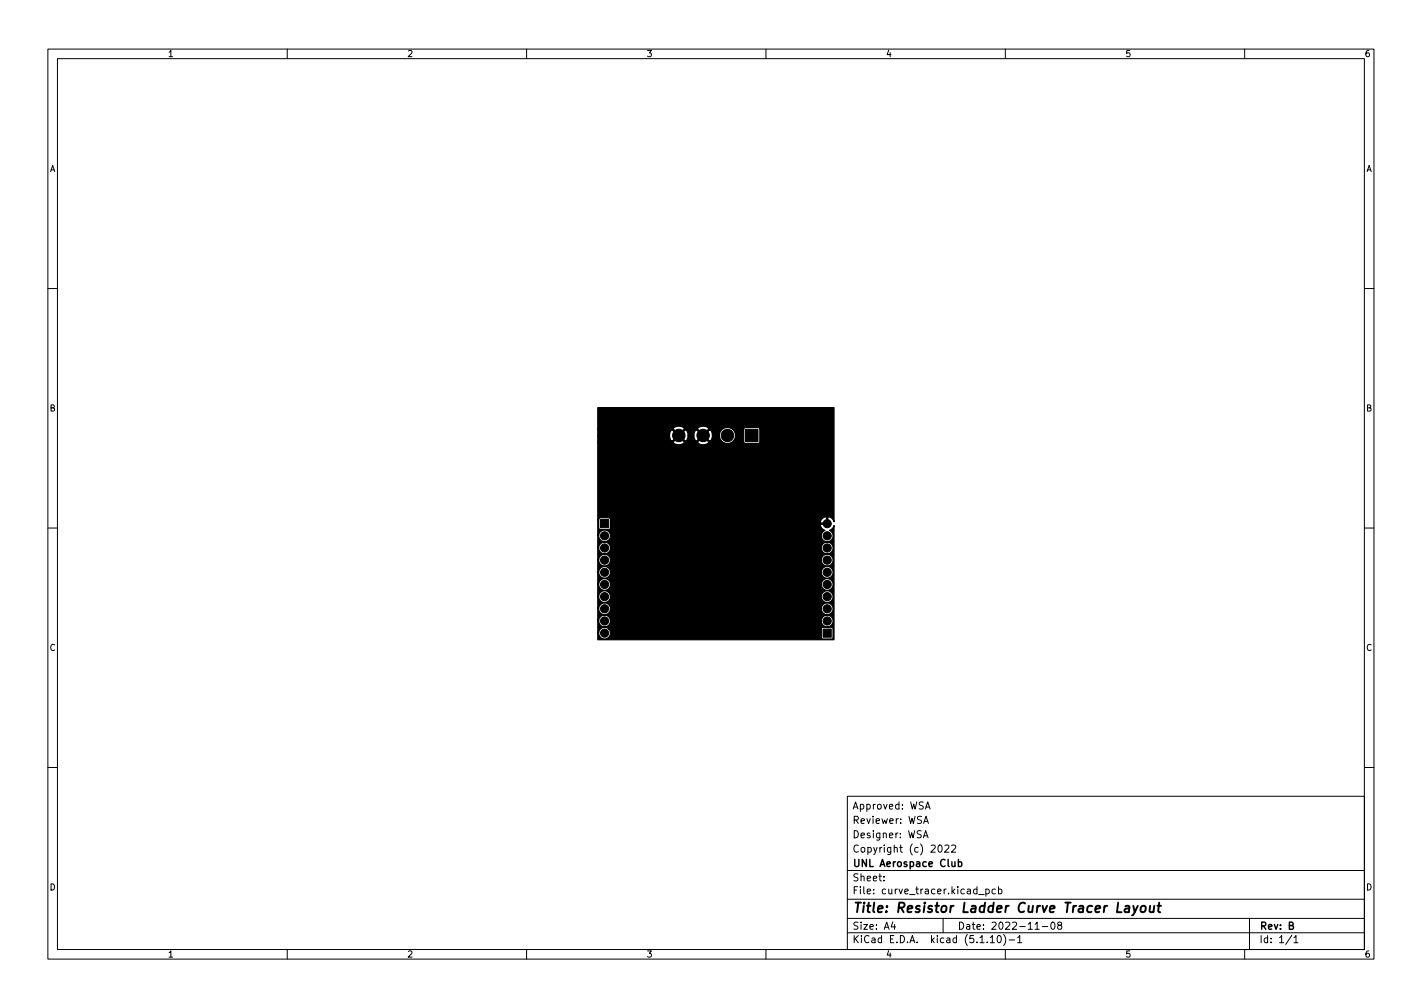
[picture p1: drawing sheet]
<svg xmlns="http://www.w3.org/2000/svg" width="297mm" height="210mm" viewBox="0 0 297 210" stroke-linecap="round" stroke-linejoin="round" font-family="sans-serif">
<defs><g id="words">
<text font-size="2.8" x="178" y="190.6">Title: Resistor Ladder Curve Tracer Layout</text>
<g font-size="2.1">
<text x="178" y="172">Reviewer: WSA</text>
<text x="178" y="169">Approved: WSA</text>
<text x="178" y="178">Copyright (c) 2022</text>
<text x="178" y="175">Designer: WSA</text>
<text x="178" y="184">Sheet:</text>
<text x="178" y="181">UNL Aerospace Club</text>
<text x="178" y="186.7">File: curve_tracer.kicad_pcb</text>
<text x="178" y="196.9">KiCad E.D.A. kicad (5.1.10)-1</text>
<text x="178" y="194.1">Size: A4</text>
<text x="200" y="194.1">Date: 2022-11-08</text>
<text x="263" y="194.1">Rev: B</text>
<text x="263" y="196.9">Id: 1/1</text>
</g>
<g font-size="1.8">
<text x="35" y="11.9">1</text>
<text x="85" y="11.9">2</text>
<text x="135" y="11.9">3</text>
<text x="185" y="11.9">4</text>
<text x="235" y="11.9">5</text>
<text x="285" y="11.9">6</text>
<text x="10.3" y="35.9">A</text>
<text x="285.3" y="35.9">A</text>
<text x="10.3" y="85.9">B</text>
<text x="285.3" y="85.9">B</text>
<text x="10.3" y="135.9">C</text>
<text x="285.3" y="135.9">C</text>
<text x="10.3" y="185.9">D</text>
<text x="285.3" y="185.9">D</text>
<text x="35" y="199.9">1</text>
<text x="85" y="199.9">2</text>
<text x="135" y="199.9">3</text>
<text x="185" y="199.9">4</text>
<text x="235" y="199.9">5</text>
<text x="285" y="199.9">6</text>
</g>
</g></defs>
<g fill="none" stroke="#000" stroke-width=".21">
<path d="M10 10.2h277v190.1h-277zM12 12.2h273v186.1h-273zM60 10.2v2M110 10.2v2M160 10.2v2M210 10.2v2M260 10.2v2M10 60.2h2M285 60.2h2M10 110.2h2M285 110.2h2M10 160.2h2"/>
<path d="M177 166.3h108v32h-108zM192.9 174.9l.5-1.5 .5 1.5M192.9 171.9l.5-1.5 .5 1.5M193 174.5h.7M193.1 171.5h.7M193.3 168.9l.5-1.5 .5 1.5M193.4 168.5h.7M196.1 176.6l.2-.2a.8 .8 0 0 1 .5 .8 .8 .8 0 0 1-.5 .7l-.2-.1-.2-.4zM197.4 176.6l.5-.2 .3 .5-.9 1h.9M198.8 176.6l.6-.2 .2 .5-.9 1h.9M285 160.2h2M60 198.3v2"/>
<path d="M110 198.3v2M160 198.3v2M177 194.8h108M177 191.8h108M177 187.8h108M177 181.8h108M184.6 183.8v.1M184.6 183v.1M186.5 192.5l-.4 1h1M186.9 193v1M197 191.8v3M204.4 186.8h1.2"/>
<path d="M205.9 185.7l.5-.1 .2 .3-.1 .7h-.6M205.9 185.6v1.5M206.9 195.8l.4-.5v1.5M206.9 196.8h.8M207.9 185.7l-.4-.1-.3 .3 .2 .7h.5M208.5 195.4l.1-.1a.8 .8 0 0 1 .6 .8 .8 .8 0 0 1-.6 .7 1 1 0 0 1-.1-1.4zM208.6 185.7l.4-.1 .3 .3-.2 .7h-.5M208.6 185.1v1.5M209.6 195.1a1.72 1.72 0 0 1 0 2.3M210 198.3v2M210.8 196.3h1.1M212.6 195.8l.4-.5v1.5"/>
<path d="M212.6 196.8h.8M216.2 194h.9M217.7 193.5h1.2M219.6 192.7l.3-.2a.8 .8 0 0 1 .5 .8 .8 .8 0 0 1-.5 .7l-.3-.1-.1-.4zM221.2 193.2l-.3-.3 .1-.2 .2-.2 .4 .1 .2 .2-.1 .2-.6 .2-.2 .3 .1 .4 .2 .1h.3l.3-.3-.1-.4-.2-.1M260 198.3v2M261 191.8v6.5M269.9 195.3l-1.3 1.9M270.3 195.8l.4-.5v1.5M270.3 196.8h.8"/>
</g>
<path d="M235.1 189.2h.8l-.1 1.3M235.9 189.6l-.7 .1a.4 .4 0 0 0-.3 .3 .4 .4 0 0 0 .2 .5l.7-.1M236.7 189.1l.3 1.4M237.7 189.1l-.9 1.8-.3 .2M238.4 189.3l.1-.1a.5 .5 0 0 1 .8 .3v.6l-.3 .3a.5 .5 0 0 1-.8-.3zM240.3 189.1l-.1 1.3 .5 .1 .3-.2M241.1 189.1l-.2 1.4M241.8 189.1h.7M242.1 188.5l-.2 1.7 .1 .2 .4 .1" fill="none" stroke="#000" stroke-width=".4"/>
<path d="M198.8 179.9l.1 1h.4l.2-.1M199.5 179.9v1M200.2 179.4v1.5M200.2 180l.4-.1 .3 .3-.1 .7h-.6" fill="none" stroke="#000" stroke-width=".3"/>
<g fill="#000" stroke="#000" stroke-width=".21">
<path d="M155.7 89.6h2.6v2.6h-2.6zM125.4 108.5h1.7v1.7h-1.7zM171.9 131.3h1.7v1.7h-1.7z"/>
<circle cx="132.1" cy="94" r=".25"/>
<circle cx="133.7" cy="91.9" r=".25"/>
<circle cx="141.8" cy="90.9" r="1.3"/>
<circle cx="146.9" cy="90.9" r="1.3"/>
<circle cx="152" cy="90.9" r="1.3"/>
<circle cx="126.3" cy="119.5" r=".85"/>
<circle cx="126.3" cy="117" r=".85"/>
<circle cx="126.3" cy="114.4" r=".85"/>
<circle cx="126.3" cy="111.9" r=".85"/>
<circle cx="132" cy="109.4" r=".25"/>
<circle cx="135.6" cy="108.9" r=".25"/>
<circle cx="139.9" cy="108.9" r=".25"/>
<circle cx="144.2" cy="108.9" r=".25"/>
<circle cx="145" cy="115.2" r=".25"/>
<circle cx="148.4" cy="104.5" r=".25"/>
<circle cx="148.5" cy="108.9" r=".25"/>
<circle cx="152.8" cy="108.9" r=".25"/>
<circle cx="153" cy="103.8" r=".25"/>
<circle cx="155.6" cy="100.6" r=".25"/>
<circle cx="157" cy="118.4" r=".25"/>
<circle cx="157.2" cy="108.9" r=".25"/>
<circle cx="158.2" cy="101" r=".25"/>
<circle cx="161.5" cy="108.9" r=".25"/>
<circle cx="165.8" cy="108.9" r=".25"/>
<circle cx="165.9" cy="107.8" r=".25"/>
<circle cx="170.2" cy="116.9" r=".25"/>
<circle cx="170.2" cy="109.4" r=".25"/>
<circle cx="172.8" cy="117" r=".85"/>
<circle cx="172.8" cy="109.3" r=".85"/>
<circle cx="172.8" cy="119.5" r=".85"/>
<circle cx="172.8" cy="111.9" r=".85"/>
<circle cx="172.8" cy="114.4" r=".85"/>
<circle cx="126.3" cy="127.1" r=".85"/>
<circle cx="126.3" cy="122" r=".85"/>
<circle cx="126.3" cy="132.2" r=".85"/>
<circle cx="126.3" cy="124.6" r=".85"/>
<circle cx="126.3" cy="129.7" r=".85"/>
<circle cx="151.3" cy="120.3" r=".25"/>
<circle cx="172.8" cy="127.1" r=".85"/>
<circle cx="172.8" cy="122" r=".85"/>
<circle cx="172.8" cy="129.7" r=".85"/>
<circle cx="172.8" cy="124.6" r=".85"/>
</g>
<path d="M124.9 85.1h49.3v23.8l-.5-.8-.6-.2-.2 .1v1.5h-1.4l-.2 .2 .4 .6 .6 .4a1.23 1.23 0 0 0-.5 1.9 1.23 1.23 0 0 0 2 0 1.23 1.23 0 0 0-.5-1.9l.6-.4 .3-.6v23.9h-49.3v-1.5h.2a1.23 1.23 0 0 0 1.6 1.3 1.23 1.23 0 0 0 .5-2.1h44.4v1.7l.1 .4h2l.3-.4v-1.7l-.4-.3h-1.7l-.3 .3h-44.4a1.23 1.23 0 0 0-1.3-.3 1.23 1.23 0 0 0-.8 1.1h-.2v-2.6h.2v.3a1.24 1.24 0 0 0 1.3 1.1 1.24 1.24 0 0 0 1.1-1.4h44.1v.3a1.24 1.24 0 0 0 1.8 .9 1.24 1.24 0 0 0 0-2.1 1.24 1.24 0 0 0-1.8 .9h-44.1v-.2a1.24 1.24 0 0 0-1.3-.9 1.24 1.24 0 0 0-1.1 1.1h-.2v-2.5h.2v.2a1.24 1.24 0 0 0 1.3 1.1 1.24 1.24 0 0 0 1.1-1.3h44.1v.2a1.24 1.24 0 0 0 1.8 1 1.24 1.24 0 0 0 0-2.1 1.24 1.24 0 0 0-1.8 .9h-44.1v-.2a1.24 1.24 0 0 0-1.3-.9 1.24 1.24 0 0 0-1.1 1.1h-.2v-2.5h.2v.2a1.24 1.24 0 0 0 1.3 1.1 1.24 1.24 0 0 0 1.1-1.3h44.1v.2a1.24 1.24 0 0 0 1.8 .9 1.24 1.24 0 0 0 0-2.1 1.24 1.24 0 0 0-1.8 1h-44.1v-.3a1.24 1.24 0 0 0-1.3-.9 1.24 1.24 0 0 0-1.1 1.2h-.2v-2.6h.2v.3a1.24 1.24 0 0 0 1.3 1.1 1.24 1.24 0 0 0 1.1-1.4h44.1v.3a1.24 1.24 0 0 0 1.8 .9 1.24 1.24 0 0 0 0-2.1 1.24 1.24 0 0 0-1.8 .9h-44.1v-.2a1.24 1.24 0 0 0-1.3-.9 1.24 1.24 0 0 0-1.1 1.1h-.2v-2.5h.2v.2a1.24 1.24 0 0 0 1.3 1.1 1.24 1.24 0 0 0 1.1-1.3h44.1v.2a1.24 1.24 0 0 0 1.8 .9 1.24 1.24 0 0 0 0-2.1 1.24 1.24 0 0 0-1.8 1h-44.1v-.3a1.24 1.24 0 0 0-1.3-.8 1.24 1.24 0 0 0-1.1 1.1h-.2v-2.6h.2v.3a1.24 1.24 0 0 0 1.3 1.1 1.24 1.24 0 0 0 1.1-1.4h44.1v.3a1.24 1.24 0 0 0 1.8 .9 1.24 1.24 0 0 0 0-2.1 1.24 1.24 0 0 0-1.8 .9h-44.1v-.2a1.24 1.24 0 0 0-1.3-.9 1.24 1.24 0 0 0-1.1 1.1h-.2v-2.5h.2v.2a1.24 1.24 0 0 0 1.3 1.1 1.24 1.24 0 0 0 1.1-1.3h44.1v.2a1.24 1.24 0 0 0 1.8 1 1.24 1.24 0 0 0 0-2.1 1.24 1.24 0 0 0-1.8 .9h-44.1v-.2a1.24 1.24 0 0 0-1.3-.9 1.24 1.24 0 0 0-1.1 1.1h-.2v-2.5h.2v.2a1.24 1.24 0 0 0 1.8 .9 1.24 1.24 0 0 0 0-2.1 1.24 1.24 0 0 0-1.8 1h-.2v-3.3h.2l.1 2 1.9 .1 .4-.3v-1.3h43.8l.2 .2h1.2v-1.2a1.12 1.12 0 0 0-1.4 1h-43.8v-.7l-.3-.2h-1.8l-.3 .4h-.2v-16.2h15.7a1.45 1.45 0 0 0 2.4 0h2.7l.1 .3 .4 .1 .7 .2 .8-.2 .3-.4-1.1-1.2-1.2 1.2h-2.7l-1.2-1.2-1.2 1.2h-15.7v-1.3h15l.1 .7 .4 .4 1.2-1.2h.4l1.1 1.2a1.13 1.13 0 0 0 .6-1.1h1.2l.2 .7 .4 .4 1.2-1.2h.4l1.1 1.2a1.21 1.21 0 0 0 .6-1.3h1.5v.3a1.69 1.69 0 0 0 2.4 1.3 1.69 1.69 0 0 0 .3-2.8h2.4v2.6l.2 .4h2.7l.4-.2v-2.8l-.2-.3-2.8-.1-.2 .2-.1 .2h-2.4a1.69 1.69 0 0 0-2.7 1.2h-1.5l-.3-.9-.3-.1-1.1 1.1h-.4l-1.2-1.1a1.19 1.19 0 0 0-.6 1.2l-1.2-.1a1.09 1.09 0 0 0-.6-1.1l-1.1 1.1h-.4l-1.2-1.1-.2 .1-.2 .3-.1 .8h-15v-1.4h15.7l1.2 1.1 1.2-1.1h2.7l1.2 1.1 1.1-1.1-.1-.3-.3-.2-.8-.1-.7 .2-.4 .4h-2.7a1.45 1.45 0 0 0-2.4 0h-15.7z" fill="#000" stroke="#000" stroke-width=".25"/>
<use href="#words"/>
</svg>
